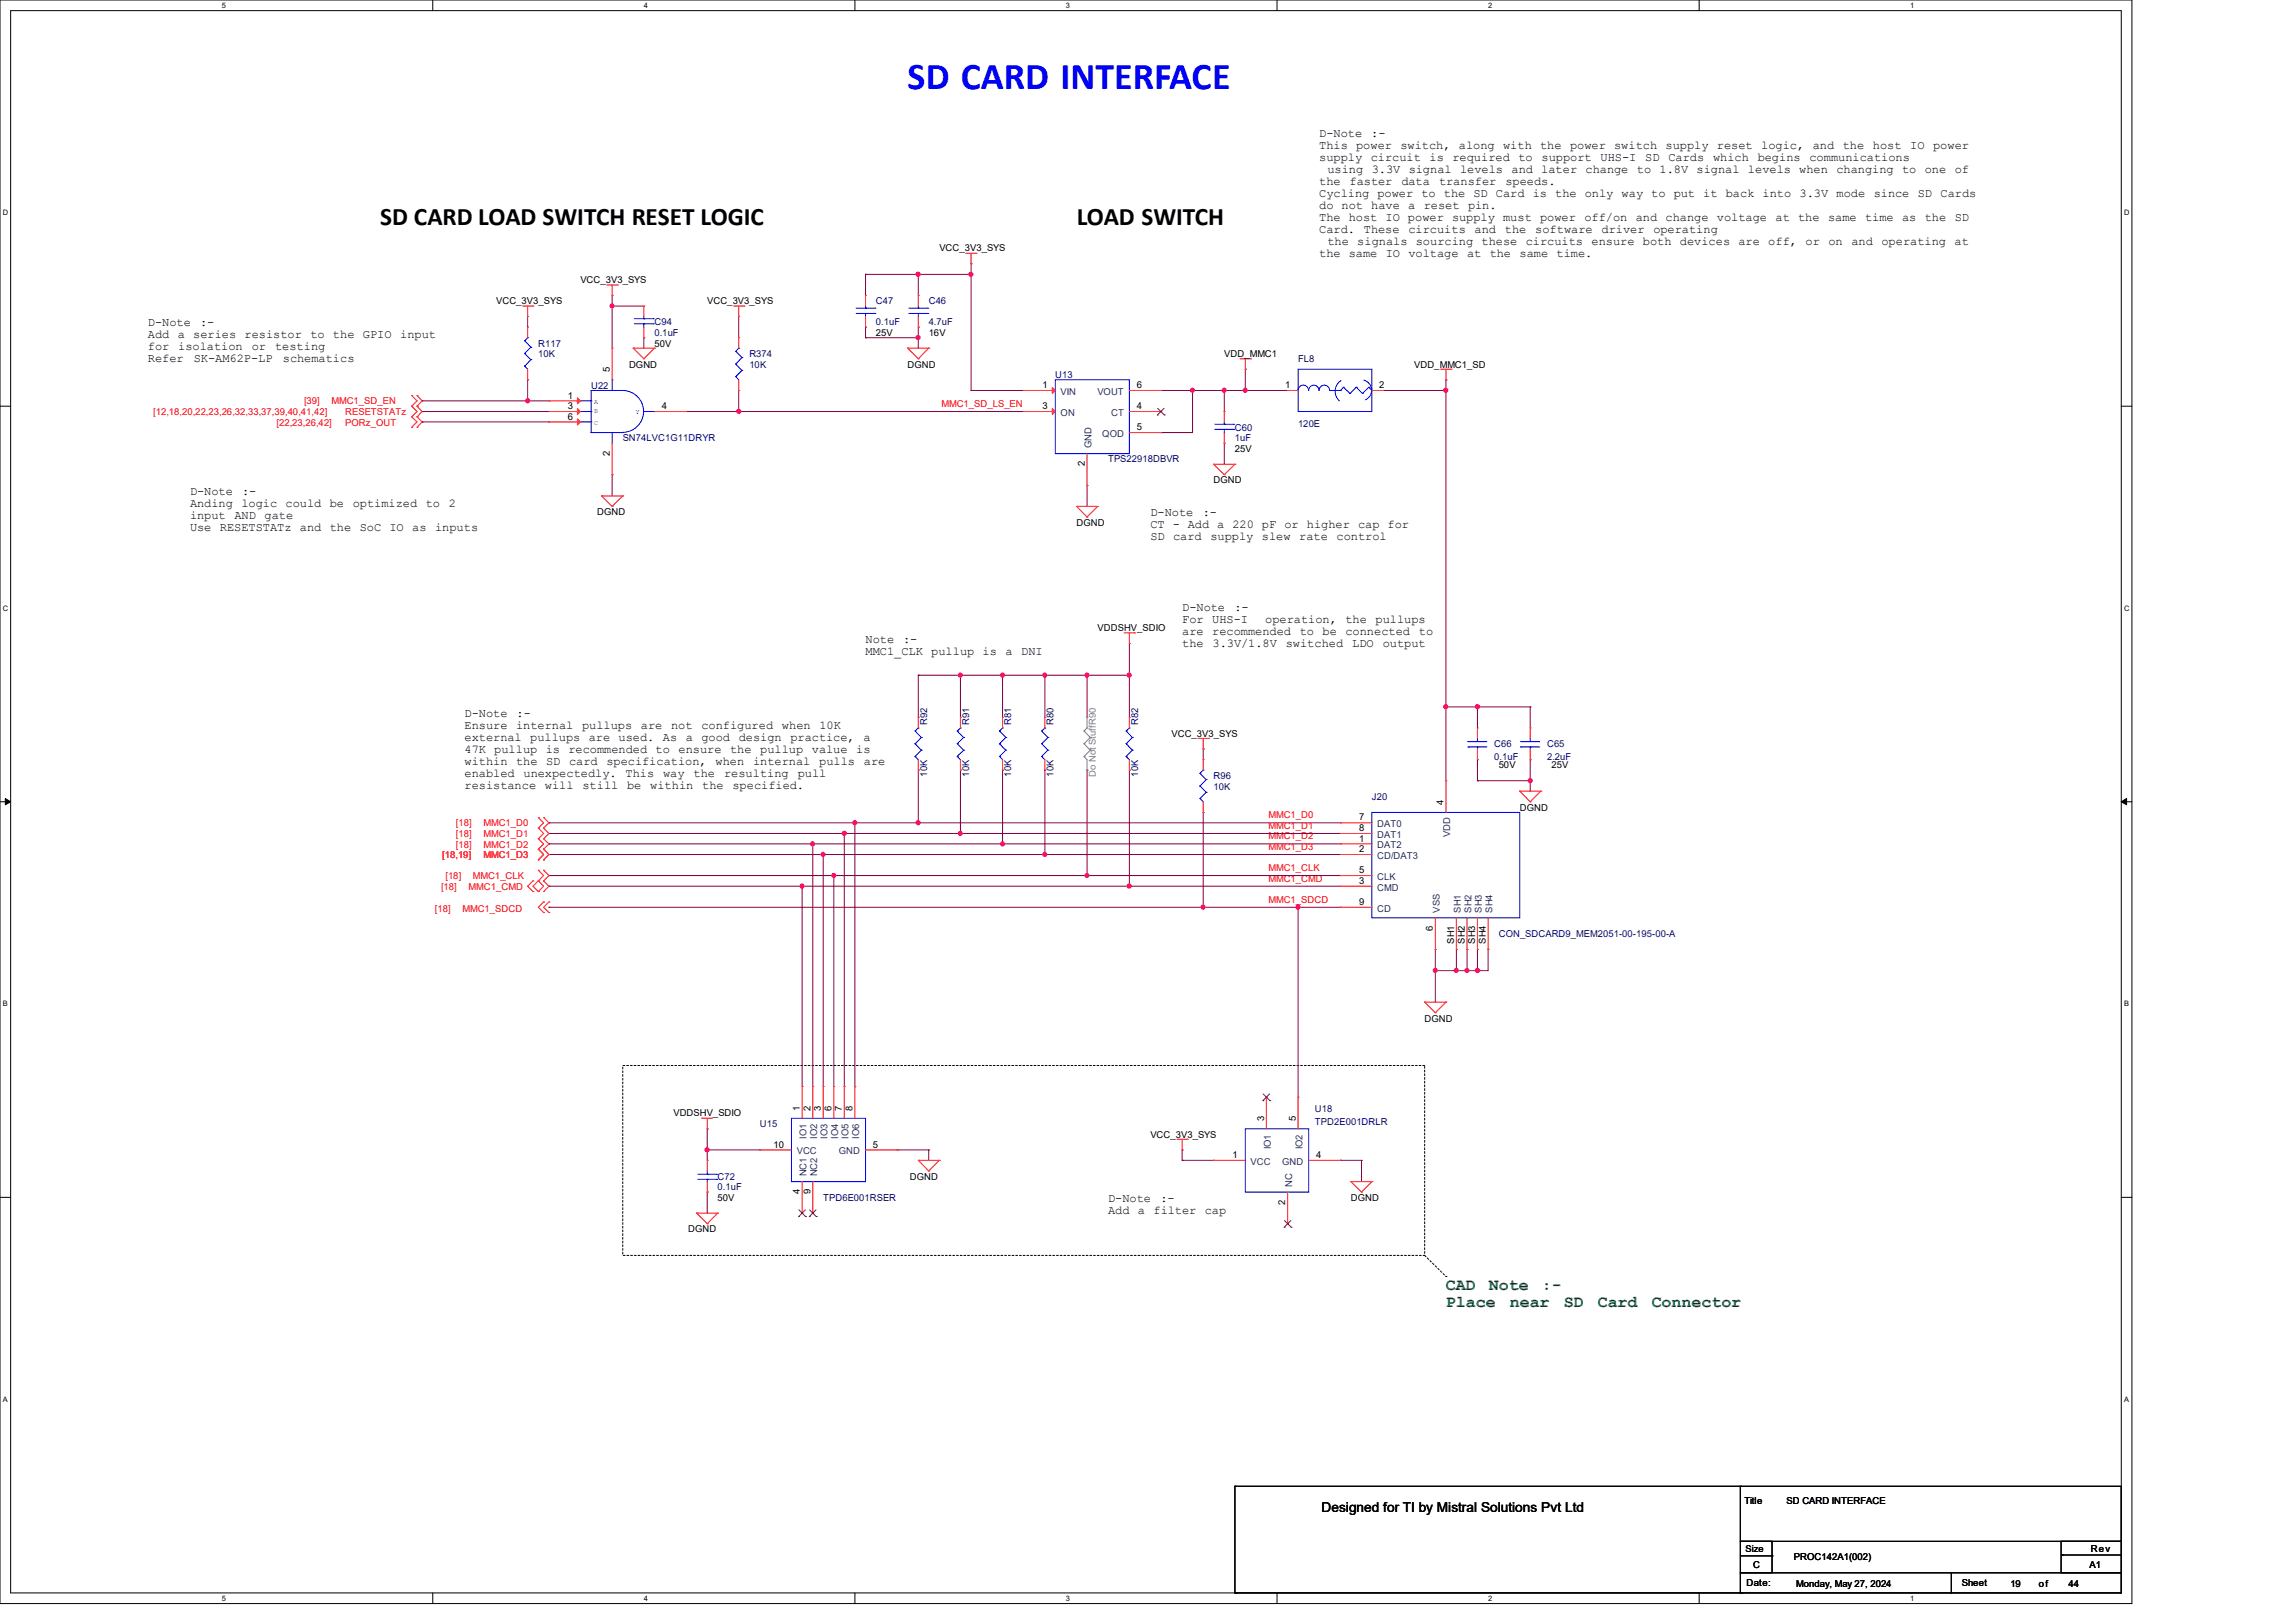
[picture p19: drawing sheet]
<svg xmlns="http://www.w3.org/2000/svg" width="420mm" height="297mm" viewBox="0 0 420 297" stroke-linecap="round" stroke-linejoin="round" font-family="sans-serif">
<defs><g id="words">
<text font-size="6.9" fill="#00f" x="166" y="16.3">SD CARD INTERFACE</text>
<g font-size="4.6">
<text x="69.5" y="41.1">SD CARD LOAD SWITCH RESET LOGIC</text>
<text x="196.9" y="41.1">LOAD SWITCH</text>
</g>
<g font-size="3" fill="#008000">
<text x="264.5" y="236.1">CAD</text>
<text x="264.5" y="239.2">Place</text>
<text x="272.4" y="236.1">Note</text>
<text x="276.2" y="239.2">near</text>
<text x="282.1" y="236.1">:-</text>
<text x="286" y="239.2">SD</text>
<text x="292.3" y="239.2">Card</text>
<text x="302.1" y="239.2">Connector</text>
</g>
<text font-size="2.5" x="241.7" y="276.8">Designed for TI by Mistral Solutions Pvt Ltd</text>
<g font-size="2.2">
<text x="241.3" y="25">D-Note</text>
<text x="241.3" y="27.2">This power switch, along with the power switch supply reset logic,</text>
<text x="241.3" y="29.4">supply</text>
<text x="250.7" y="29.4">circuit</text>
<text x="250.8" y="25">:-</text>
<text x="261.5" y="29.4">is</text>
<text x="265.7" y="29.4">required</text>
<text x="277.8" y="29.4">to</text>
<text x="282" y="29.4">support</text>
<text x="292.8" y="29.4">UHS-I</text>
<text x="300.9" y="29.4">SD</text>
<text x="305.2" y="29.4">Cards</text>
<text x="313.4" y="29.4">which</text>
<text x="321.5" y="29.4">begins</text>
<text x="331" y="29.4">communications</text>
<text x="331.6" y="27.2">and</text>
<text x="337.1" y="27.2">the</text>
<text x="342.6" y="27.2">host</text>
<text x="349.4" y="27.2">IO</text>
<text x="353.6" y="27.2">power</text>
<text x="241.3" y="33.8">the</text>
<text x="242.8" y="31.6">using 3.3V signal levels and later change to 1.8V signal levels when changing to one of</text>
<text x="246.8" y="33.8">faster</text>
<text x="256.3" y="33.8">data</text>
<text x="263.2" y="33.8">transfer</text>
<text x="275.4" y="33.8">speeds.</text>
<text x="241.3" y="36">Cycling power to the SD Card is the only way to put it back into 3.3V mode since SD Cards</text>
<text x="241.3" y="38.2">do not have a reset pin.</text>
<text x="241.3" y="40.4">The host IO power supply must power off/on and change voltage at the same time as the SD</text>
<text x="241.3" y="42.6">Card.</text>
<text x="241.3" y="47">the same IO voltage at the same time.</text>
<text x="242.8" y="44.8">the signals sourcing these circuits ensure both devices are off,</text>
<text x="249.5" y="42.6">These</text>
<text x="257.6" y="42.6">circuits</text>
<text x="269.7" y="42.6">and</text>
<text x="275.3" y="42.6">the</text>
<text x="280.8" y="42.6">software</text>
<text x="292.9" y="42.6">driver</text>
<text x="302.4" y="42.6">operating</text>
<text x="330.3" y="44.8">or on</text>
<text x="338.7" y="44.8">and</text>
<text x="344.2" y="44.8">operating</text>
<text x="357.5" y="44.8">at</text>
<text x="27.1" y="59.7">D-Note</text>
<text x="36.6" y="59.7">:-</text>
<text x="27.1" y="61.9">Add a series resistor to the GPIO</text>
<text x="27.1" y="64.1">for</text>
<text x="32.6" y="64.1">isolation</text>
<text x="46" y="64.1">or</text>
<text x="50.3" y="64.1">testing</text>
<text x="73.2" y="61.9">input</text>
<text x="27.1" y="66.3">Refer</text>
<text x="35.4" y="66.3">SK-AM62P-LP</text>
<text x="51.7" y="66.3">schematics</text>
<text x="34.8" y="90.6">D-Note</text>
<text x="34.8" y="92.8">Anding logic could be</text>
<text x="34.8" y="95">input</text>
<text x="42.9" y="95">AND</text>
<text x="44.3" y="90.6">:-</text>
<text x="48.4" y="95">gate</text>
<text x="64.5" y="92.8">optimized</text>
<text x="77.9" y="92.8">to</text>
<text x="82.1" y="92.8">2</text>
<text x="210.4" y="94.5">D-Note</text>
<text x="220" y="94.5">:-</text>
<text x="34.8" y="97.2">Use RESETSTATz and the SoC IO as</text>
<text x="79.6" y="97.2">inputs</text>
<text x="210.4" y="96.7">CT - Add a 220 pF or higher cap for</text>
<text x="210.4" y="98.9">SD card</text>
<text x="221.4" y="98.9">supply</text>
<text x="230.8" y="98.9">slew</text>
<text x="237.6" y="98.9">rate</text>
<text x="244.5" y="98.9">control</text>
<text x="216.2" y="111.9">D-Note</text>
<text x="225.8" y="111.9">:-</text>
<text x="158.3" y="117.6">Note</text>
<text x="158.3" y="119.8">MMC1_CLK pullup is a</text>
<text x="165.2" y="117.6">:-</text>
<text x="186.8" y="119.8">DNI</text>
<text x="216.2" y="114.1">For</text>
<text x="216.2" y="116.3">are</text>
<text x="216.2" y="118.5">the</text>
<text x="221.7" y="114.1">UHS-I</text>
<text x="221.7" y="116.3">recommended</text>
<text x="221.8" y="118.5">3.3V/1.8V</text>
<text x="231.4" y="114.1">operation,</text>
<text x="235.2" y="118.5">switched</text>
<text x="237.7" y="116.3">to</text>
<text x="241.9" y="116.3">be</text>
<text x="246.1" y="114.1">the</text>
<text x="246.1" y="116.3">connected</text>
<text x="247.3" y="118.5">LDO</text>
<text x="251.6" y="114.1">pullups</text>
<text x="252.9" y="118.5">output</text>
<text x="259.5" y="116.3">to</text>
<text x="85" y="131.2">D-Note</text>
<text x="94.5" y="131.2">:-</text>
<text x="85" y="133.4">Ensure</text>
<text x="85" y="135.6">external pullups are used. As</text>
<text x="85" y="137.8">47K pullup is recommended to</text>
<text x="94.4" y="133.4">internal</text>
<text x="106.5" y="133.4">pullups</text>
<text x="117.2" y="133.4">are</text>
<text x="122.8" y="133.4">not</text>
<text x="124.1" y="137.8">ensure</text>
<text x="125.4" y="135.6">a</text>
<text x="128.3" y="135.6">good</text>
<text x="128.3" y="133.4">configured</text>
<text x="133.6" y="137.8">the</text>
<text x="135.1" y="135.6">design</text>
<text x="139.1" y="137.8">pullup</text>
<text x="143" y="133.4">when</text>
<text x="144.6" y="135.6">practice,</text>
<text x="148.5" y="137.8">value</text>
<text x="149.9" y="133.4">10K</text>
<text x="156.6" y="137.8">is</text>
<text x="157.9" y="135.6">a</text>
<text x="85" y="140">within</text>
<text x="85" y="142.2">enabled</text>
<text x="94.4" y="140">the</text>
<text x="95.7" y="142.2">unexpectedly.</text>
<text x="99.9" y="140">SD</text>
<text x="104.1" y="140">card</text>
<text x="110.9" y="140">specification,</text>
<text x="114.4" y="142.2">This</text>
<text x="121.3" y="142.2">way</text>
<text x="126.9" y="142.2">the</text>
<text x="130.9" y="140">when</text>
<text x="132.5" y="142.2">resulting</text>
<text x="137.8" y="140">internal</text>
<text x="145.9" y="142.2">pull</text>
<text x="149.9" y="140">pulls</text>
<text x="158" y="140">are</text>
<text x="85" y="144.4">resistance</text>
<text x="99.7" y="144.4">will</text>
<text x="106.6" y="144.4">still</text>
<text x="114.7" y="144.4">be</text>
<text x="119" y="144.4">within</text>
<text x="128.4" y="144.4">the</text>
<text x="134" y="144.4">specified.</text>
<text x="202.7" y="220">D-Note</text>
<text x="212.3" y="220">:-</text>
<text x="202.7" y="222.2">Add a filter cap</text>
</g>
<g font-size="1.7">
<text x="171.8" y="46">VCC_3V3_SYS</text>
<text x="106.2" y="51.8">VCC_3V3_SYS</text>
<text x="90.8" y="55.7">VCC_3V3_SYS</text>
<text x="129.4" y="55.7">VCC_3V3_SYS</text>
<text x="119.7" y="63.4">50V</text>
<text x="160.2" y="61.5">25V</text>
<text x="169.9" y="61.5">16V</text>
<text x="223.9" y="65.3">VDD_MMC1</text>
<text x="111.5" y="68.2" transform="rotate(-90 111.5 68.2)">5</text>
<text x="115.1" y="67.3">DGND</text>
<text x="166" y="67.3">DGND</text>
<text x="190.7" y="71">1</text>
<text x="207.9" y="71">6</text>
<text x="235.1" y="71">1</text>
<text x="252.3" y="71">2</text>
<text x="258.7" y="67.3">VDD_MMC1_SD</text>
<text x="103.8" y="72.9">1</text>
<text x="103.8" y="74.9">3</text>
<text x="103.8" y="76.8">6</text>
<text x="121.1" y="74.9">4</text>
<text x="190.7" y="74.9">3</text>
<text x="207.9" y="74.9">4</text>
<text x="111.5" y="83.4" transform="rotate(-90 111.5 83.4)">2</text>
<text x="207.9" y="78.7">5</text>
<text x="225.9" y="82.7">25V</text>
<text x="198.4" y="85.3" transform="rotate(-90 198.4 85.3)">2</text>
<text x="222" y="88.5">DGND</text>
<text x="109.3" y="94.3">DGND</text>
<text x="196.9" y="96.2">DGND</text>
<text x="200.8" y="115.5">VDDSHV_SDIO</text>
<text x="214.3" y="134.8">VCC_3V3_SYS</text>
<text x="274.1" y="140.6">50V</text>
<text x="283.8" y="140.6">25V</text>
<text x="264.1" y="147.3" transform="rotate(-90 264.1 147.3)">4</text>
<text x="278" y="148.3">DGND</text>
<text x="248.6" y="154">1</text>
<text x="248.6" y="156">2</text>
<text x="248.6" y="150.2">7</text>
<text x="248.6" y="152.1">8</text>
<text x="248.6" y="161.8">3</text>
<text x="248.6" y="159.8">5</text>
<text x="248.6" y="165.6">9</text>
<text x="262.1" y="170.3" transform="rotate(-90 262.1 170.3)">6</text>
<text x="266" y="172.7" transform="rotate(-90 266 172.7)">SH1</text>
<text x="267.9" y="172.7" transform="rotate(-90 267.9 172.7)">SH2</text>
<text x="269.8" y="172.7" transform="rotate(-90 269.8 172.7)">SH3</text>
<text x="271.8" y="172.7" transform="rotate(-90 271.8 172.7)">SH4</text>
<text x="260.6" y="186.9">DGND</text>
<text x="146.3" y="203.3" transform="rotate(-90 146.3 203.3)">1</text>
<text x="148.2" y="203.3" transform="rotate(-90 148.2 203.3)">2</text>
<text x="150.2" y="203.3" transform="rotate(-90 150.2 203.3)">3</text>
<text x="152.1" y="203.3" transform="rotate(-90 152.1 203.3)">6</text>
<text x="154" y="203.3" transform="rotate(-90 154 203.3)">7</text>
<text x="156" y="203.3" transform="rotate(-90 156 203.3)">8</text>
<text x="123.2" y="204.3">VDDSHV_SDIO</text>
<text x="210.4" y="208.2">VCC_3V3_SYS</text>
<text x="231.2" y="205.2" transform="rotate(-90 231.2 205.2)">3</text>
<text x="237" y="205.2" transform="rotate(-90 237 205.2)">5</text>
<text x="141.5" y="210">10</text>
<text x="159.7" y="210">5</text>
<text x="166.4" y="215.9">DGND</text>
<text x="225.5" y="211.9">1</text>
<text x="240.7" y="211.9">4</text>
<text x="131.3" y="219.7">50V</text>
<text x="146.3" y="218.6" transform="rotate(-90 146.3 218.6)">4</text>
<text x="148.2" y="218.6" transform="rotate(-90 148.2 218.6)">9</text>
<text x="235.1" y="220.5" transform="rotate(-90 235.1 220.5)">2</text>
<text x="247.1" y="219.7">DGND</text>
<text x="125.9" y="225.5">DGND</text>
<text x="319.1" y="275.2">Title</text>
<text x="326.8" y="275.2">SD CARD INTERFACE</text>
<text x="319.3" y="284">Size</text>
<text x="320.7" y="286.9">C</text>
<text x="328.2" y="285.4">PROC142A1(002)</text>
<text x="382.2" y="286.9">A1</text>
<text x="382.4" y="284.1">Rev</text>
<text x="319.5" y="290.2">Date:</text>
<text x="328.6" y="290.4">Monday, May 27, 2024</text>
<text x="358.9" y="290.2">Sheet</text>
<text x="367.7" y="290.4">19</text>
<text x="373" y="290.4">of</text>
<text x="378.4" y="290.4">44</text>
</g>
<g font-size="1.7" fill="#000080">
<text x="119.7" y="59.5">C94</text>
<text x="160.2" y="55.7">C47</text>
<text x="160.2" y="59.5">0.1uF</text>
<text x="169.9" y="55.7">C46</text>
<text x="169.9" y="59.5">4.7uF</text>
<text x="98.5" y="63.4">R117</text>
<text x="98.5" y="65.3">10K</text>
<text x="119.7" y="61.5">0.1uF</text>
<text x="137.1" y="65.3">R374</text>
<text x="108.1" y="71.1">U22</text>
<text x="137.1" y="67.3">10K</text>
<text x="193" y="69.2">U13</text>
<text x="237.4" y="66.3">FL8</text>
<text x="113.9" y="80.8">SN74LVC1G11DRYR</text>
<text x="225.9" y="78.8">C60</text>
<text x="225.9" y="80.8">1uF</text>
<text x="237.4" y="78.1">120E</text>
<text x="202.7" y="84.6">TPS22918DBVR</text>
<text x="169.6" y="132.6" transform="rotate(-90 169.6 132.6)">R92</text>
<text x="177.3" y="132.6" transform="rotate(-90 177.3 132.6)">R91</text>
<text x="185" y="132.6" transform="rotate(-90 185 132.6)">R81</text>
<text x="192.7" y="132.6" transform="rotate(-90 192.7 132.6)">R80</text>
<text x="208.2" y="132.6" transform="rotate(-90 208.2 132.6)">R82</text>
<text x="273.3" y="136.7">C66</text>
<text x="283" y="136.7">C65</text>
<text x="169.6" y="142.1" transform="rotate(-90 169.6 142.1)">10K</text>
<text x="177.3" y="142.1" transform="rotate(-90 177.3 142.1)">10K</text>
<text x="185" y="142.1" transform="rotate(-90 185 142.1)">10K</text>
<text x="192.7" y="142.1" transform="rotate(-90 192.7 142.1)">10K</text>
<text x="208.2" y="142.1" transform="rotate(-90 208.2 142.1)">10K</text>
<text x="222" y="142.5">R96</text>
<text x="273.3" y="139.1">0.1uF</text>
<text x="283" y="139.1">2.2uF</text>
<text x="222" y="144.5">10K</text>
<text x="250.9" y="146.4">J20</text>
<text x="274.1" y="171.5">CON_SDCARD9_MEM2051-00-195-00-A</text>
<text x="240.5" y="203.5">U18</text>
<text x="139" y="206.2">U15</text>
<text x="240.5" y="205.9">TPD2E001DRLR</text>
<text x="131.3" y="215.9">C72</text>
<text x="131.3" y="217.8">0.1uF</text>
<text x="150.6" y="219.7">TPD6E001RSER</text>
</g>
<g font-size="1.7" fill="#f00">
<text x="28" y="75.9">[12,18,20,22,23,26,32,33,37,39,40,41,42]</text>
<text x="50.6" y="77.9">[22,23,26,42]</text>
<text x="55.6" y="74">[39]</text>
<text x="60.6" y="74">MMC1_SD_EN</text>
<text x="63.2" y="75.9">RESETSTATz</text>
<text x="63.2" y="77.9">PORz_OUT</text>
<text x="172.2" y="74.5">MMC1_SD_LS_EN</text>
<text x="232" y="149.8">MMC1_D0</text>
<text x="83.4" y="151.2">[18]</text>
<text x="83.4" y="155.1">[18]</text>
<text x="83.4" y="153.2">[18]</text>
<text x="88.4" y="151.2">MMC1_D0</text>
<text x="88.4" y="155.1">MMC1_D2</text>
<text x="88.4" y="153.2">MMC1_D1</text>
<text x="232" y="153.6">MMC1_D2</text>
<text x="232" y="155.6">MMC1_D3</text>
<text x="232" y="151.7">MMC1_D1</text>
<text x="80.9" y="157">[18,19]</text>
<text x="81.5" y="160.9">[18]</text>
<text x="86.5" y="160.9">MMC1_CLK</text>
<text x="88.4" y="157">MMC1_D3</text>
<text x="232" y="161.4">MMC1_CMD</text>
<text x="232" y="159.4">MMC1_CLK</text>
<text x="79.5" y="166.9">[18]</text>
<text x="80.7" y="162.8">[18]</text>
<text x="84.6" y="166.9">MMC1_SDCD</text>
<text x="85.7" y="162.8">MMC1_CMD</text>
<text x="232" y="165.2">MMC1_SDCD</text>
</g>
<g font-size="1.7" fill="#004080">
<text x="194" y="72.3">VIN</text>
<text x="194" y="76.1">ON</text>
<text x="200.7" y="72.3">VOUT</text>
<text x="203.2" y="76.1">CT</text>
<text x="199.6" y="82" transform="rotate(-90 199.6 82)">GND</text>
<text x="201.6" y="80">QOD</text>
<text x="251.9" y="155.2">DAT2</text>
<text x="251.9" y="151.4">DAT0</text>
<text x="251.9" y="153.3">DAT1</text>
<text x="265.3" y="153.2" transform="rotate(-90 265.3 153.2)">VDD</text>
<text x="251.9" y="157.2">CD/DAT3</text>
<text x="251.9" y="161">CLK</text>
<text x="251.9" y="163">CMD</text>
<text x="251.9" y="166.8">CD</text>
<text x="263.3" y="167" transform="rotate(-90 263.3 167)">VSS</text>
<text x="267.2" y="167" transform="rotate(-90 267.2 167)">SH1</text>
<text x="269.1" y="167" transform="rotate(-90 269.1 167)">SH2</text>
<text x="271.1" y="167" transform="rotate(-90 271.1 167)">SH3</text>
<text x="273" y="167" transform="rotate(-90 273 167)">SH4</text>
<text x="147.5" y="208.4" transform="rotate(-90 147.5 208.4)">IO1</text>
<text x="149.5" y="208.4" transform="rotate(-90 149.5 208.4)">IO2</text>
<text x="151.4" y="208.4" transform="rotate(-90 151.4 208.4)">IO3</text>
<text x="153.3" y="208.4" transform="rotate(-90 153.3 208.4)">IO4</text>
<text x="155.2" y="208.4" transform="rotate(-90 155.2 208.4)">IO5</text>
<text x="157.2" y="208.4" transform="rotate(-90 157.2 208.4)">IO6</text>
<text x="145.7" y="211.2">VCC</text>
<text x="147.5" y="215.3" transform="rotate(-90 147.5 215.3)">NC1</text>
<text x="149.5" y="215.3" transform="rotate(-90 149.5 215.3)">NC2</text>
<text x="153.5" y="211.2">GND</text>
<text x="228.8" y="213.1">VCC</text>
<text x="232.4" y="210.3" transform="rotate(-90 232.4 210.3)">IO1</text>
<text x="234.5" y="213.1">GND</text>
<text x="238.2" y="210.3" transform="rotate(-90 238.2 210.3)">IO2</text>
<text x="236.3" y="217.2" transform="rotate(-90 236.3 217.2)">NC</text>
</g>
<text font-size="1.7" fill="#808080" x="200.4" y="142.1" transform="rotate(-90 200.4 142.1)">Do Not StuffR90</text>
<g font-size="1.4">
<text x="40.6" y="1.4">5</text>
<text x="117.8" y="1.4">4</text>
<text x="195" y="1.4">3</text>
<text x="272.2" y="1.4">2</text>
<text x="349.4" y="1.4">1</text>
<text x=".5" y="39.4">D</text>
<text x="388.5" y="39.4">D</text>
<text x=".5" y="111.8">C</text>
<text x="388.5" y="111.8">C</text>
<text x=".5" y="184.2">B</text>
<text x="388.5" y="184.2">B</text>
<text x=".5" y="256.5">A</text>
<text x="388.5" y="256.5">A</text>
<text x="40.6" y="292.9">5</text>
<text x="117.8" y="292.9">4</text>
<text x="195" y="292.9">3</text>
<text x="272.2" y="292.9">2</text>
<text x="349.4" y="292.9">1</text>
</g>
<g font-size="1.3" fill="#00f">
<text x="108.7" y="75.6">B</text>
<text x="108.7" y="77.7">C</text>
<text x="108.7" y="73.9">A</text>
<text x="116.2" y="75.8">Y</text>
</g>
</g></defs>
<path d="M0 0h390v293.5h-390zM1.9 1.9h386.1v289.6h-386.1z" fill="none" stroke="#000" stroke-width=".18"/>
<g fill="#fff">
<path d="M40.6 .2h.7v1.5h-.7z"/>
<path d="M40.6 291.7h.7v1.5h-.7z"/>
</g>
<path d="M79.2 0v1.9M79.2 291.5v2" fill="none" stroke="#000" stroke-width=".18"/>
<g fill="#fff">
<path d="M117.8 .2h.7v1.5h-.7z"/>
<path d="M117.8 291.7h.7v1.5h-.7z"/>
</g>
<path d="M156.4 0v1.9M156.4 291.5v2" fill="none" stroke="#000" stroke-width=".18"/>
<g fill="#fff">
<path d="M195 .2h.7v1.5h-.7z"/>
<path d="M195 291.7h.7v1.5h-.7z"/>
</g>
<path d="M233.6 0v1.9M233.6 291.5v2" fill="none" stroke="#000" stroke-width=".18"/>
<g fill="#fff">
<path d="M272.2 .2h.8v1.5h-.8z"/>
<path d="M272.2 291.7h.8v1.5h-.8z"/>
</g>
<path d="M310.8 0v1.9M310.8 291.5v2" fill="none" stroke="#000" stroke-width=".18"/>
<g fill="#fff">
<path d="M349.4 .2h.8v1.5h-.8z"/>
<path d="M349.4 291.7h.8v1.5h-.8z"/>
<path d="M.5 38.1h1v1.6h-1z"/>
<path d="M388.5 38.1h1v1.6h-1z"/>
<path d="M.5 110.5h1v1.6h-1z"/>
<path d="M388.5 110.5h1v1.6h-1z"/>
</g>
<path d="M0 74.3h1.9M388 74.3h2" fill="none" stroke="#000" stroke-width=".18"/>
<g fill="#fff">
<path d="M.5 182.9h.9v1.5h-.9z"/>
<path d="M388.5 182.9h.9v1.5h-.9z"/>
</g>
<path d="M0 146.7h1.9M388 146.7h2" fill="none" stroke="#000" stroke-width=".18"/>
<path d="M1 146.1l.9 .6-.9 .6zM388 146.7l1-.6v1.2z" fill="#000" stroke="#000" stroke-width=".18"/>
<g fill="#fff">
<path d="M.5 255.3h.9v1.5h-.9z"/>
<path d="M388.5 255.3h.9v1.5h-.9z"/>
</g>
<g fill="none" stroke="#000" stroke-width=".18">
<path d="M0 219.1h1.9M388 219.1h2M225.9 272h.1M225.9 272h92.6M225.9 272v19.5M318.3 272h69.7v10.1h-69.7zM225.9 291.5h.1M226.1 291.5h.1M226.1 291.5h92.6M318.3 282.1h5.8v5.7h-5.8zM318.3 287.8h38.7v3.7h-38.7zM318.3 284.7h5.8"/>
<path d="M324.1 284.7h.1M357 287.8h31v3.7h-31zM377 282.1h11v5.7h-11zM377.2 284.6h.1M377.2 284.6h10.8"/>
</g>
<path d="M113.9 195h146.7v34.7h-146.7zM260.6 229.7l3.9 3.9M264.5 233.6h.1" fill="none" stroke="#000" stroke-width=".18" stroke-dasharray=".3"/>
<g fill="none" stroke="#800040" stroke-width=".18">
<path d="M96.5 57.9h.1M96.5 57.9v2M112 54.1h.1M112 56h.1M112 54.1v9.6M112 56h5.8M135.1 57.9h.1M135.1 57.9v3.9M158.3 50.2h.1M158.3 59.9h.1M158.3 50.2h19.3M158.3 50.2v3.9"/>
<path d="M158.3 59.9v1.9M168 59.9h.1M168 50.2h.1M168 50.2v3.9M168 59.9v3.8M177.6 48.3h.1M177.6 50.2h.1M177.6 48.3v23.2M77.2 75.3h.1M77.2 77.2h.1M77.2 73.4h.1M77.2 75.3h23.2"/>
<path d="M77.2 77.2h23.2M77.2 73.4h23.2M96.5 69.5h.1M96.5 73.4h.1M96.5 69.5v3.9M117.8 61.8h.1M117.8 61.8v1.9M125.5 75.3h.1M125.5 75.3h61.8M135.1 75.3h.1M135.1 71.5h.1M135.1 71.5v3.8"/>
<path d="M158.3 61.8h.1M158.3 61.8h9.7M168 61.8h.1M177.6 71.5h.1M177.6 71.5h9.7M212.3 71.5h.1M212.3 79.2h.1M212.3 71.5h23.2M218.1 71.5h.1M218.1 71.5v7.7h-5.8M223.9 71.5h.1M223.9 71.5v3.8"/>
<path d="M227.8 67.6h.1M227.8 71.5h.1M227.8 67.6v3.9M252.9 71.5h.1M252.9 71.5h11.6M264.5 69.5h.1M264.5 71.5h.1M264.5 69.5v73.4M112 86.9h.1M112 86.9v3.9M198.8 88.8h.1M198.8 88.8v3.9"/>
<path d="M223.9 81.1h.1M223.9 81.1v3.9M206.6 117.8v13.5M168 123.6h.1M168 123.6h38.6M168 123.6v7.7M175.7 123.6h.1M175.7 123.6v7.7M183.4 123.6h.1M183.4 123.6v7.7M191.1 123.6h.1M191.1 123.6v7.7"/>
<path d="M198.8 123.6h.1M198.8 123.6v7.7M206.6 123.6h.1M220.1 137.1h.1M220.1 137.1v1.9M264.5 129.4h.1M264.5 129.4h15.4M270.3 129.4h.1M270.3 139h.1M270.3 129.4v3.8M270.3 139v3.9M279.9 129.4h.1"/>
<path d="M279.9 139h.1M279.9 129.4v3.8M279.9 139v5.8M100.4 150.6h.1M100.4 156.4h.1M100.4 154.4h.1M100.4 152.5h.1M100.4 154.4h144.8M100.4 156.4h144.8M100.4 150.6h144.8M100.4 152.5h144.8M148.7 154.4h.1"/>
<path d="M148.7 154.4v44.4M150.6 156.4h.1M150.6 156.4v42.4M154.4 152.5h.1M154.4 152.5v46.3M156.4 150.6h.1M156.4 150.6v48.2M168 140.9h.1M168 150.6h.1M168 140.9v9.7M175.7 140.9h.1M175.7 152.5h.1"/>
<path d="M175.7 140.9v11.6M183.4 140.9h.1M183.4 154.4h.1M183.4 140.9v13.5M191.1 140.9h.1M191.1 156.4h.1M191.1 140.9v15.5M198.8 140.9h.1M198.8 140.9v19.3M206.6 140.9h.1M206.6 140.9v21.3M220.1 148.7h.1"/>
<path d="M220.1 148.7v17.3M270.3 142.9h.1M270.3 142.9h9.6M279.9 142.9h.1M100.4 160.2h.1M100.4 166h.1M100.4 162.2h.1M100.4 162.2h144.8M100.4 160.2h144.8M100.4 166h144.8M146.7 162.2h.1M146.7 162.2v36.6"/>
<path d="M152.5 160.2h.1M152.5 160.2v38.6M198.8 160.2h.1M206.6 162.2h.1M220.1 166h.1M237.4 166h.1M237.4 166v34.8M262.6 173.7h.1M262.6 177.6h.1M262.6 173.7v9.7M266.4 173.7h.1M266.4 177.6h.1"/>
<path d="M266.4 173.7v3.9M268.4 173.7h.1M268.4 177.6h.1M268.4 173.7v3.9M270.3 173.7h.1M270.3 177.6h.1M270.3 173.7v3.9M272.2 173.7h.1M272.2 173.7v3.9h-9.6M129.4 206.6h.1M129.4 218.1h.1M129.4 210.4h.1"/>
<path d="M129.4 206.6v5.7M129.4 218.1v3.9M129.4 210.4h9.6M164.1 210.4h.1M164.1 210.4h5.8M169.9 210.4h.1M169.9 210.4v1.9M216.2 212.3h.1M216.2 210.4h.1M216.2 212.3h5.8M216.2 210.4v1.9M245.2 212.3h.1"/>
<path d="M245.2 212.3h3.8M249 212.3h.1M249 212.3v3.9"/>
</g>
<g fill="#f0f" stroke="#f0f" stroke-width=".18">
<circle cx="206.5" cy="123.5" r=".38"/>
<circle cx="183.4" cy="123.5" r=".38"/>
<circle cx="175.7" cy="123.5" r=".37"/>
<circle cx="191.1" cy="156.4" r=".37"/>
<circle cx="183.4" cy="154.4" r=".38"/>
<circle cx="198.8" cy="123.5" r=".37"/>
<circle cx="191.1" cy="123.5" r=".37"/>
<circle cx="167.9" cy="150.6" r=".38"/>
<circle cx="175.7" cy="152.5" r=".37"/>
<circle cx="156.3" cy="150.6" r=".37"/>
<circle cx="150.5" cy="156.4" r=".37"/>
<circle cx="154.4" cy="152.5" r=".38"/>
<circle cx="220.1" cy="166" r=".37"/>
<circle cx="111.9" cy="56" r=".37"/>
<circle cx="135.1" cy="75.3" r=".38"/>
<circle cx="167.9" cy="61.8" r=".38"/>
<circle cx="177.6" cy="50.2" r=".38"/>
<circle cx="167.9" cy="50.2" r=".38"/>
<circle cx="218.1" cy="71.4" r=".37"/>
<circle cx="270.3" cy="129.3" r=".38"/>
<circle cx="279.9" cy="142.9" r=".38"/>
<circle cx="270.3" cy="177.6" r=".38"/>
<circle cx="268.3" cy="177.6" r=".37"/>
<circle cx="129.3" cy="210.4" r=".38"/>
<circle cx="148.6" cy="154.4" r=".38"/>
<circle cx="206.5" cy="162.2" r=".38"/>
<circle cx="146.7" cy="162.2" r=".37"/>
<circle cx="152.5" cy="160.2" r=".37"/>
<circle cx="223.9" cy="71.4" r=".37"/>
<circle cx="264.5" cy="129.3" r=".38"/>
<circle cx="264.5" cy="71.4" r=".38"/>
<circle cx="227.8" cy="71.4" r=".37"/>
<circle cx="198.8" cy="160.2" r=".37"/>
<circle cx="96.5" cy="73.3" r=".38"/>
<circle cx="237.4" cy="166" r=".37"/>
<circle cx="266.4" cy="177.6" r=".37"/>
<circle cx="262.5" cy="177.6" r=".37"/>
</g>
<g fill="none" stroke="#f00" stroke-width=".18">
<path d="M95.6 56h1.9M96.5 57.9h.1M96.5 59.9h.1M96.5 56v1.9M96.5 59.9v1.9M97.5 56h.1M111 52.2h1.9M112 54.1h.1M112 52.2v1.9M112.9 52.2h.1M117.8 56h.1M117.8 56v1.9"/>
<path d="M117.8 59.9v1.9M134.2 56h1.9M135.1 57.9h.1M135.1 56v1.9M136.1 56h.1M158.3 54.1h.1M158.3 59.9h.1M158.3 54.1v1.9M158.3 57.9v2M168 54.1h.1M168 59.9h.1M168 54.1v1.9"/>
<path d="M168 57.9v2M176.7 46.4h1.9M177.6 48.3h.1M177.6 46.4v1.9M178.6 46.4h.1M75.3 74.3h.1M75.3 72.4h.1M75.3 76.3h.1M75.3 78.2h.1M75.3 72.4l1 1-1 .9M75.3 74.3l1 1-1 1M75.3 76.3l1 .9-1 1"/>
<path d="M76.3 72.4h.1M76.3 74.3h.1M76.3 76.3h.1M76.3 78.2h.1M76.3 72.4l.9 1-.9 .9M76.3 74.3l.9 1-.9 1M76.3 76.3l.9 .9-.9 1M96.5 69.5h.1M96.5 67.6v1.9M100.4 73.4h.1M100.4 75.3h.1M100.4 77.2h.1"/>
<path d="M100.4 73.4h5.8M100.4 75.3h5.8M100.4 77.2h5.8M112 63.7h.1M112 63.7v5.8M115.8 63.7h.1M115.8 63.7h3.9M115.8 63.7l2 2M117.8 65.7h.1M117.8 61.8h.1M119.7 63.7h.1M119.7 63.7l-1.9 2"/>
<path d="M119.7 75.3h5.8M125.5 75.3h.1M135.1 71.5h.1M135.1 61.8h.1M135.1 61.8v1.9M135.1 69.5v2M166 63.7h.1M166 63.7h3.9M166 63.7l2 2M168 65.7h.1M169.9 63.7h.1M169.9 63.7l-1.9 2"/>
<path d="M187.3 71.5h.1M187.3 75.3h.1M187.3 75.3h5.7M187.3 71.5h5.7M206.6 75.3h5.7M206.6 71.5h5.7M206.6 79.2h5.7M212.3 75.3h.1M212.3 79.2h.1M212.3 71.5h.1M223.9 75.3h.1M223.9 75.3v1.9"/>
<path d="M223.9 79.2v1.9M226.8 65.7h2M227.8 67.6h.1M227.8 65.7v1.9M228.8 65.7h.1M235.5 71.5h.1M235.5 71.5h1.9M251 71.5h1.9M252.9 71.5h.1M263.5 67.6h1.9M264.5 69.5h.1M264.5 67.6v1.9"/>
<path d="M265.4 67.6h.1M110.1 90.8h.1M110.1 90.8h3.8M110.1 90.8l1.9 1.9M112 92.7h.1M112 86.9h.1M112 81.1v5.8M113.9 90.8h.1M113.9 90.8l-1.9 1.9M196.9 92.7h.1M196.9 92.7h3.9M196.9 92.7l1.9 1.9"/>
<path d="M198.8 94.6h.1M198.8 88.8h.1M198.8 83v5.8M200.8 92.7h.1M200.8 92.7l-2 1.9M222 85h.1M222 85h3.9M222 85l1.9 1.9M223.9 86.9h.1M223.9 81.1h.1M225.9 85h.1M225.9 85l-2 1.9"/>
<path d="M205.6 115.8h1.9M206.6 117.8h.1M206.6 115.8v2M207.5 115.8h.1M168 131.3h.1M168 131.3v1.9M168 139v1.9M175.7 131.3h.1M175.7 131.3v1.9M175.7 139v1.9M183.4 131.3h.1M183.4 131.3v1.9"/>
<path d="M183.4 139v1.9M191.1 131.3h.1M191.1 131.3v1.9M191.1 139v1.9M206.6 131.3h.1M206.6 131.3v1.9M206.6 139v1.9M219.1 135.1h2M220.1 137.1h.1M220.1 139h.1M220.1 135.1v2M220.1 139v1.9"/>
<path d="M221.1 135.1h.1M270.3 139h.1M270.3 133.2h.1M270.3 133.2v1.9M270.3 137.1v1.9M279.9 139h.1M279.9 133.2h.1M279.9 133.2v1.9M279.9 137.1v1.9M98.5 151.6h.1M98.5 149.6h.1M98.5 157.4h.1"/>
<path d="M98.5 155.4h.1M98.5 153.5h.1M98.5 159.3h.1M98.5 149.6l.9 1-.9 1M98.5 155.4l.9 1-.9 1M98.5 153.5l.9 .9-.9 1M98.5 151.6l.9 .9-.9 1M98.5 159.3l.9 .9-1.9 2 1 1M99.4 149.6h.1M99.4 151.6h.1M99.4 155.4h.1M99.4 157.4h.1"/>
<path d="M99.4 153.5h.1M99.4 159.3h.1M99.4 149.6l1 1-1 1M99.4 155.4l1 1-1 1M99.4 153.5l1 .9-1 1M99.4 151.6l1 .9-1 1M99.4 159.3l1 .9-1 1M168 140.9h.1M175.7 140.9h.1M183.4 140.9h.1M191.1 140.9h.1M206.6 140.9h.1"/>
<path d="M220.1 148.7h.1M220.1 146.7v2M245.2 154.4h.1M245.2 156.4h.1M245.2 150.6h.1M245.2 152.5h.1M245.2 154.4h5.8M245.2 156.4h5.8M245.2 150.6h5.8M245.2 152.5h5.8M264.5 142.9h.1M264.5 142.9v5.8"/>
<path d="M278 144.8h.1M278 144.8h3.9M278 144.8l1.9 1.9M279.9 146.7h.1M281.9 144.8h.1M281.9 144.8l-2 1.9M97.5 161.2h.1M97.5 163.2h.1M97.5 161.2l-1 1 1 1M98.5 161.2h.1M98.5 163.2h.1M98.5 161.2l.9 1-.9 1"/>
<path d="M99.4 161.2h.1M99.4 165.1h.1M99.4 167h.1M99.4 163.2h.1M99.4 165.1l-.9 .9 .9 1M99.4 161.2l1 1-1 1M100.4 165.1h.1M100.4 167h.1M100.4 165.1l-1 .9 1 1M245.2 162.2h.1M245.2 160.2h.1M245.2 166h.1"/>
<path d="M245.2 162.2h5.8M245.2 160.2h5.8M245.2 166h5.8M262.6 173.7h.1M262.6 168v5.7M266.4 173.7h.1M266.4 168v5.7M268.4 173.7h.1M268.4 168v5.7M270.3 173.7h.1M270.3 168v5.7M272.2 173.7h.1"/>
<path d="M272.2 168v5.7M146.7 198.8h.1M146.7 198.8v5.8M148.7 198.8h.1M148.7 198.8v5.8M150.6 198.8h.1M150.6 198.8v5.8M152.5 198.8h.1M152.5 198.8v5.8M154.4 198.8h.1M154.4 198.8v5.8M156.4 198.8h.1"/>
<path d="M156.4 198.8v5.8M260.6 183.4h.1M260.6 183.4h3.9M260.6 183.4l2 1.9M262.6 185.3h.1M264.5 183.4h.1M264.5 183.4l-1.9 1.9M128.4 204.6h.1M128.4 204.6h1.9M129.4 206.6h.1M129.4 218.1h.1M129.4 212.3h.1"/>
<path d="M129.4 204.6v2M129.4 212.3v2M129.4 216.2v1.9M139 210.4h.1M139 210.4h5.8M146.7 216.2v5.8M148.7 216.2v5.8M158.3 210.4h5.8M164.1 210.4h.1M168 212.3h.1M168 212.3h3.8M168 212.3l1.9 2"/>
<path d="M169.9 214.3h.1M171.8 212.3h.1M171.8 212.3l-1.9 2M215.3 208.5h1.9M216.2 210.4h.1M216.2 208.5v1.9M217.2 208.5h.1M222 212.3h.1M222 212.3h5.8M231.6 200.8h.1M231.6 200.8v5.8M235.5 218.1v5.8"/>
<path d="M237.4 200.8h.1M237.4 200.8v5.8M239.4 212.3h5.8M245.2 212.3h.1M247.1 216.2h.1M247.1 216.2h3.9M247.1 216.2l1.9 1.9M249 218.1h.1M251 216.2h.1M251 216.2l-2 1.9M127.4 222h.1M127.4 222h3.9"/>
<path d="M127.4 222l2 1.9M129.4 223.9h.1M131.3 222h.1M131.3 222l-1.9 1.9M146.7 222h.1M148.7 222h.1M235.5 223.9h.1"/>
</g>
<g fill="none" stroke="#00f" stroke-width=".18">
<path d="M116 59.3h3.5M116 58.3h3.5M117.8 58.3h.1M117.8 59.3h.1M117.8 57.9v.4M117.8 59.3v.6M119.5 59.3h.1M119.5 58.3h.1M156.6 57.4h3.5M156.6 56.4h3.5M158.3 56.4h.1M158.3 57.4h.1"/>
<path d="M158.3 56v.4M158.3 57.4v.5M160.1 57.4h.1M160.1 56.4h.1M166.2 57.4h3.5M166.2 56.4h3.5M168 56.4h.1M168 57.4h.1M168 56v.4M168 57.4v.5M169.7 57.4h.1M169.7 56.4h.1"/>
<path d="M96 67h.1M96 64.7h.1M96 62.4h.1M96 67l.5 .6M96 64.7l1.1 1.1M96 62.4l1.1 1.1M96.5 61.8h.1M96.5 61.8l-.5 .6M97.1 65.8h.1M97.1 63.5h.1M97.1 65.8l-1.1 1.2M97.1 63.5l-1.1 1.2"/>
<path d="M106.2 75.3h1.9M106.2 73.4h1.9M106.2 77.2h1.9M108.1 79.2h.1M108.1 73.4h.1M108.1 75.3h.1M108.1 77.2h.1M108.1 79.2h5.8M112 69.5h.1M112 79.2h.1M112 69.5v2M112 79.2v1.9"/>
<path d="M113.9 71.5h.1M113.9 79.2h.1M113.9 71.5a3.8 3.8 0 0 1 3.8 3.8 3.8 3.8 0 0 1-3.8 3.8M113.9 71.5h-5.8v7.7M117.8 75.3h1.9M119.7 75.3h.1M134.6 68.9h.1M134.6 66.6h.1M134.6 64.3h.1M134.6 68.9l.5 .6M134.6 66.6l1.1 1.2M134.6 64.3l1.1 1.1"/>
<path d="M135.1 63.7h.1M135.1 63.7l-.5 .6M135.7 67.8h.1M135.7 65.4h.1M135.7 67.8l-1.1 1.1M135.7 65.4l-1.1 1.2M193 69.5h13.6v13.5h-13.6zM222.2 78.6h3.5M222.2 77.6h3.5M223.9 77.6h.1M223.9 78.6h.1M223.9 77.2v.4"/>
<path d="M223.9 78.6v.6M225.7 78.6h.1M225.7 77.6h.1M237.4 67.6h13.6v7.7h-13.6zM239.4 71.5a.95 .95 0 0 0-1-1 .95 .95 0 0 0-1 1M241.3 71.5a.93 .93 0 0 0-1-1 .93 .93 0 0 0-.9 1M243.2 71.5a.95 .95 0 0 0-.9-1 .95 .95 0 0 0-1 1M243.2 71.5h2M245.2 71.5h.1M245.3 69.6a2.32 2.32 0 0 0-.3 3.7M245.7 70.9h.1M245.7 70.9l1.2 1.1"/>
<path d="M245.7 70.9l-.5 .6M246.9 72h.1M248.1 70.9h.1M248.1 70.9l-1.2 1.1M248.1 70.9l1.1 1.1M249.2 72h.1M249.5 69.6a1.9 1.9 0 0 1 1.4 1.7 1.9 1.9 0 0 1-1.2 1.9M250.4 70.9h.1M250.4 70.9l-1.2 1.1M250.4 70.9l.6 .6M251 71.5h.1M167.4 138.4h.1"/>
<path d="M167.4 136.1h.1M167.4 133.8h.1M167.4 138.4l.6 .6M167.4 136.1l1.1 1.2M167.4 133.8l1.1 1.2M168 133.2h.1M168 133.2l-.6 .6M168.5 137.3h.1M168.5 135h.1M168.5 137.3l-1.1 1.1M168.5 135l-1.1 1.1M175.1 138.4h.1"/>
<path d="M175.1 136.1h.1M175.1 133.8h.1M175.1 138.4l.6 .6M175.1 136.1l1.2 1.2M175.1 133.8l1.2 1.2M175.7 133.2h.1M175.7 133.2l-.6 .6M176.3 137.3h.1M176.3 135h.1M176.3 137.3l-1.2 1.1M176.3 135l-1.2 1.1M182.8 138.4h.1"/>
<path d="M182.8 136.1h.1M182.8 133.8h.1M182.8 138.4l.6 .6M182.8 136.1l1.2 1.2M182.8 133.8l1.2 1.2M183.4 133.2h.1M183.4 133.2l-.6 .6M184 137.3h.1M184 135h.1M184 137.3l-1.2 1.1M184 135l-1.2 1.1M190.5 138.4h.1"/>
<path d="M190.5 136.1h.1M190.5 133.8h.1M190.5 138.4l.6 .6M190.5 136.1l1.2 1.2M190.5 133.8l1.2 1.2M191.1 133.2h.1M191.1 133.2l-.6 .6M191.7 137.3h.1M191.7 135h.1M191.7 137.3l-1.2 1.1M191.7 135l-1.2 1.1M206 138.4h.1"/>
<path d="M206 136.1h.1M206 133.8h.1M206 138.4l.6 .6M206 136.1l1.1 1.2M206 133.8l1.1 1.2M206.6 133.2h.1M206.6 133.2l-.6 .6M207.1 137.3h.1M207.1 135h.1M207.1 137.3l-1.1 1.1M207.1 135l-1.1 1.1M268.5 135.7h.1"/>
<path d="M268.5 136.7h.1M268.5 135.7h3.5M268.5 136.7h3.5M270.3 136.7h.1M270.3 135.7h.1M270.3 135.1v.6M270.3 136.7v.4M278.2 135.7h.1M278.2 136.7h.1M278.2 135.7h3.4M278.2 136.7h3.4M279.9 136.7h.1"/>
<path d="M279.9 135.7h.1M279.9 135.1v.6M279.9 136.7v.4M219.5 146.1h.1M219.5 143.8h.1M219.5 141.5h.1M219.5 146.1l.6 .6M219.5 143.8l1.1 1.2M219.5 141.5l1.1 1.2M220.1 140.9h.1M220.1 140.9l-.6 .6M220.6 145h.1"/>
<path d="M220.6 142.7h.1M220.6 145l-1.1 1.1M220.6 142.7l-1.1 1.1M251 148.7h27v19.3h-27zM127.6 214.9h3.5M127.6 215.8h3.5M129.4 215.8h.1M129.4 214.9h.1M129.4 214.3v.6M129.4 215.8v.4M131.1 214.9h.1M131.1 215.8h.1"/>
<path d="M144.8 204.6h13.5v11.6h-13.5zM227.8 206.6h11.6v11.5h-11.6z"/>
</g>
<g fill="none" stroke="#808080" stroke-width=".18">
<path d="M198.3 138.4h.1M198.3 136.1h.1M198.3 133.8h.1M198.3 138.4l.5 .6v1.9M198.3 136.1l1.1 1.2M198.3 133.8l1.1 1.2M198.8 133.2h.1M198.8 131.3h.1M198.8 133.2l-.5 .6M198.8 131.3v1.9M199.4 137.3h.1M199.4 135h.1"/>
<path d="M199.4 137.3l-1.1 1.1M199.4 135l-1.1 1.1M198.8 140.9h.1"/>
</g>
<g fill="#f00" stroke="#f00" stroke-width=".18">
<path d="M105.6 72.8l.6 .6-.6 .5z"/>
<path d="M105.6 74.8l.6 .5-.6 .6z"/>
<path d="M105.6 76.7l.6 .5-.6 .6z"/>
<path d="M192.5 70.9l.5 .6-.5 .5z"/>
<path d="M192.5 74.8l.5 .5-.5 .6z"/>
</g>
<g fill="none" stroke="#804000" stroke-width=".18">
<path d="M211.7 75.9h.1M211.8 74.7l1.2 1.2M212.9 74.7l-1.2 1.2M213 75.9h.1M231 201.4h.1M231.1 200.2l1.2 1.2M232.2 200.2l-1.2 1.2M232.3 201.4h.1M146.1 222.6h.1M146.1 221.4l1.3 1.2M147.3 221.4l-1.2 1.2M147.4 222.6h.1"/>
<path d="M148 222.6h.1M148.1 221.4l1.2 1.2M149.3 221.4l-1.3 1.2M149.3 222.6h.1M234.9 224.6h.1M234.9 223.4l1.3 1.2M236.1 223.4l-1.2 1.2M236.2 224.6h.1"/>
</g>
<use href="#words"/>
</svg>
